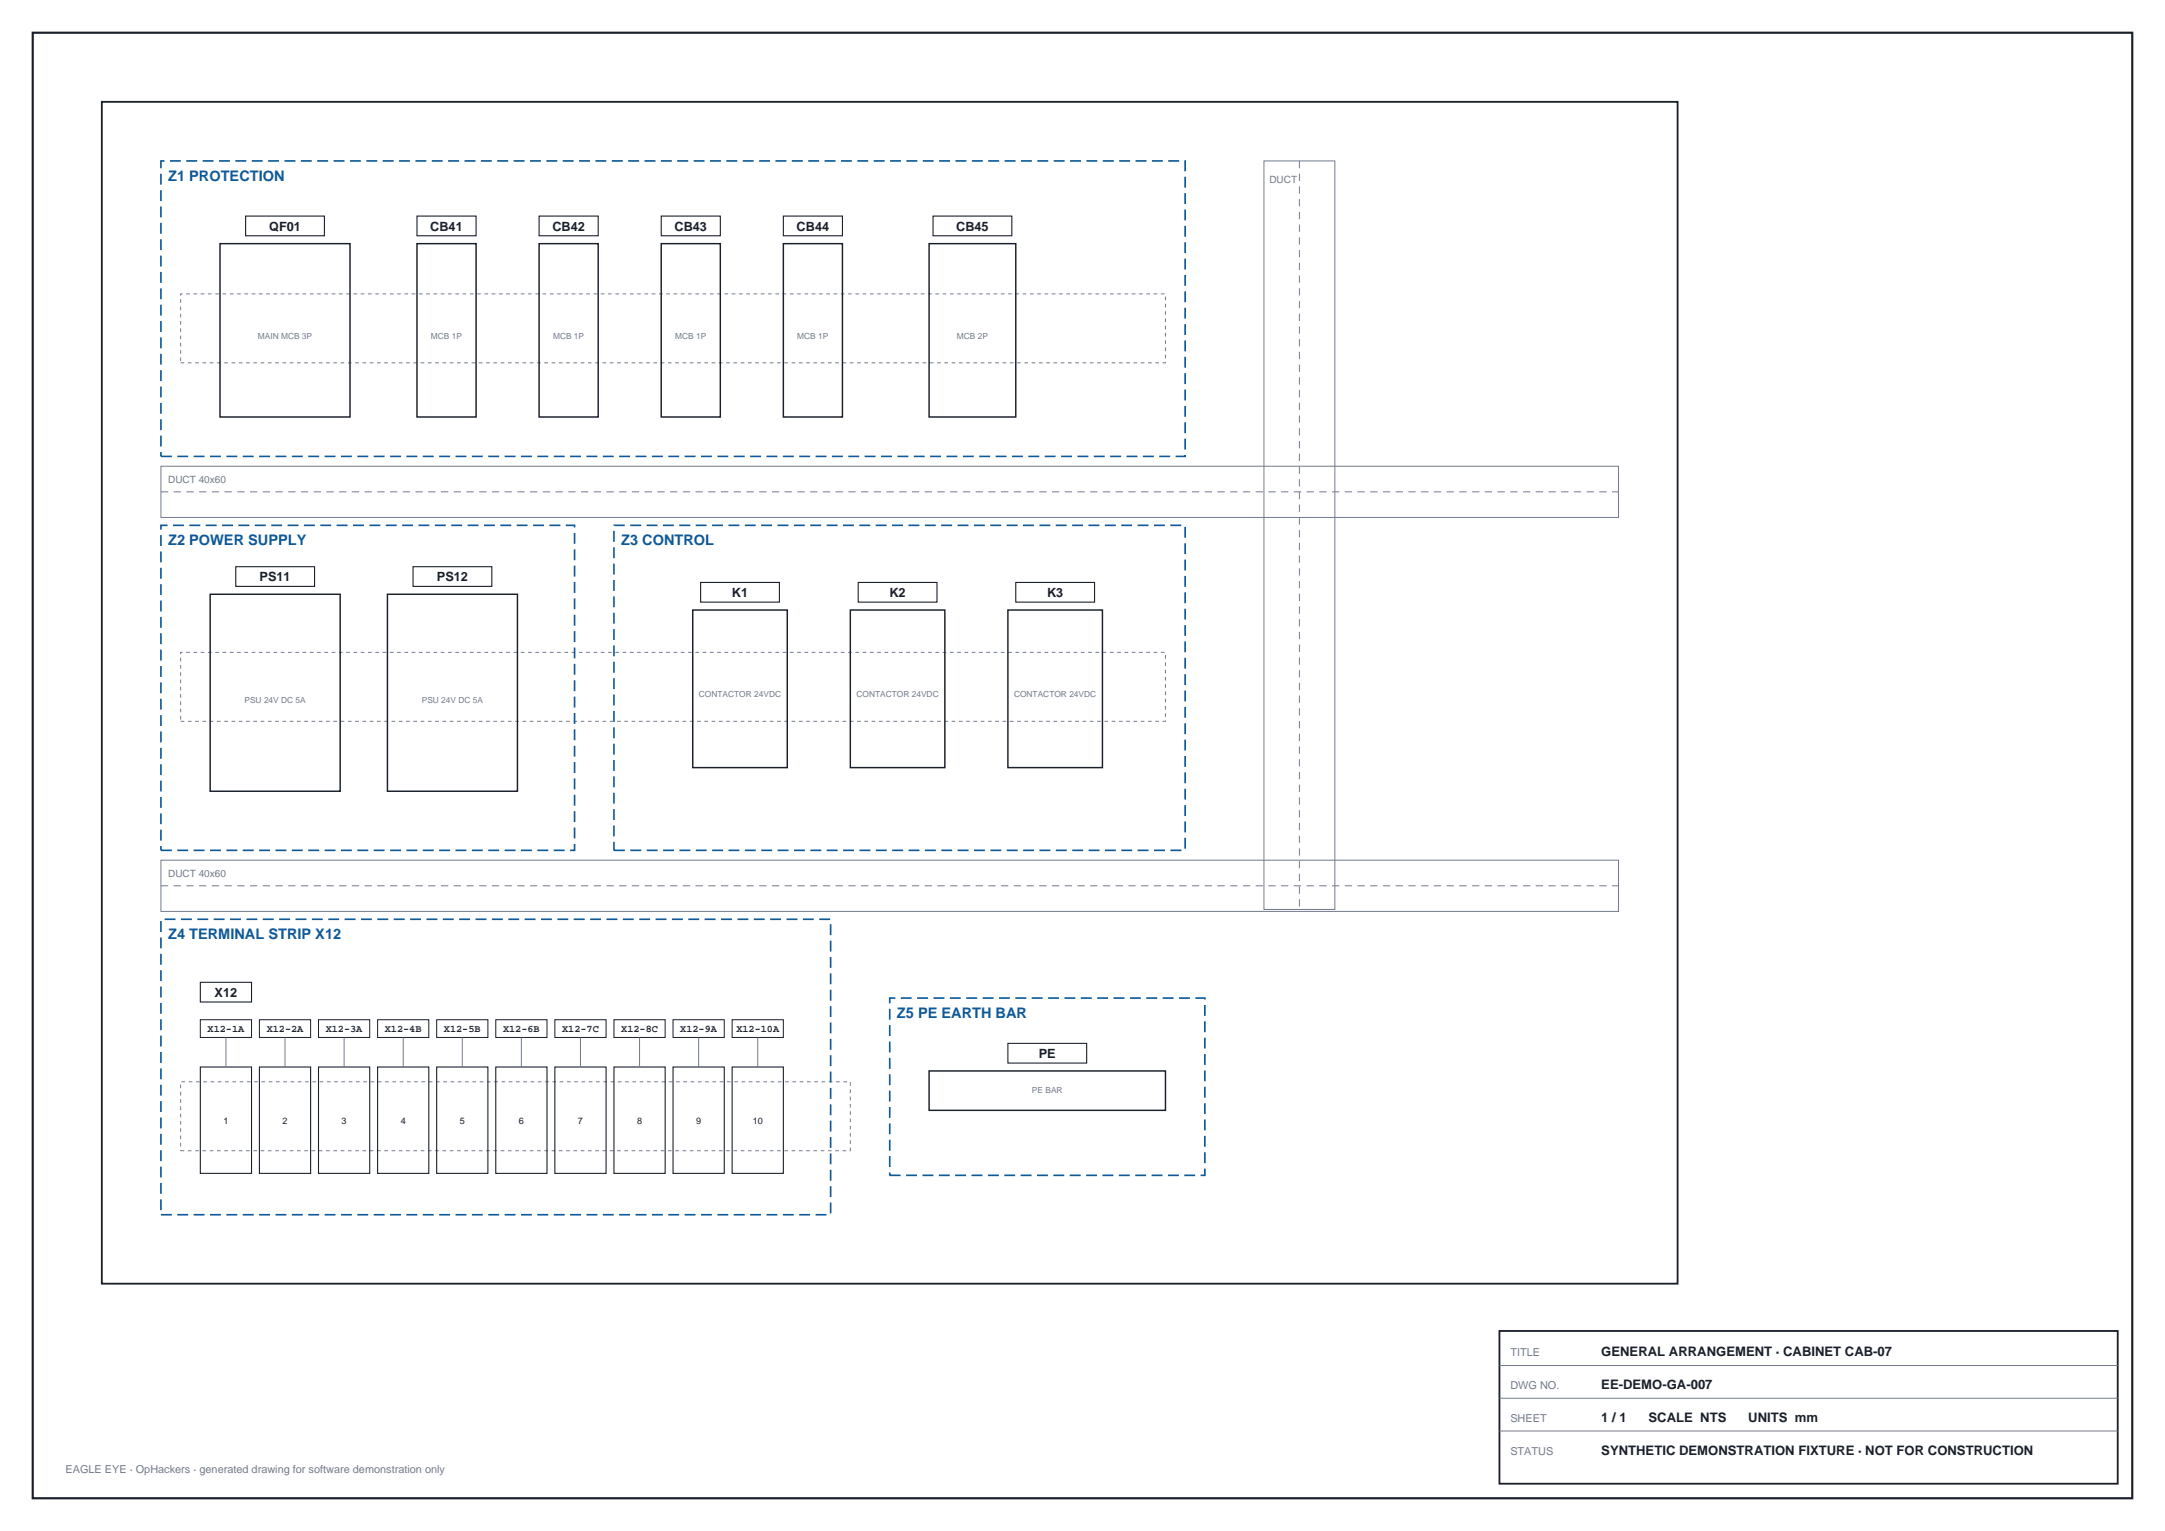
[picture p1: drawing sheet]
<svg xmlns="http://www.w3.org/2000/svg" width="420mm" height="297mm" viewBox="0 0 420 297" stroke-linecap="round" stroke-linejoin="round" font-family="sans-serif">
<defs><g id="words">
<g font-size="2.8" fill="#0d5999">
<text x="32.6" y="35.1">Z1 PROTECTION</text>
<text x="32.6" y="105.8">Z2 POWER SUPPLY</text>
<text x="120.5" y="105.8">Z3 CONTROL</text>
<text x="32.6" y="182.2">Z4 TERMINAL STRIP X12</text>
<text x="174" y="197.5">Z5 PE EARTH BAR</text>
</g>
<g font-size="2.5" fill="#1a1f29">
<text x="52.2" y="44.7">QF01</text>
<text x="83.5" y="44.7">CB41</text>
<text x="107.2" y="44.7">CB42</text>
<text x="130.9" y="44.7">CB43</text>
<text x="154.5" y="44.7">CB44</text>
<text x="185.5" y="44.7">CB45</text>
<text x="50.4" y="112.7">PS11</text>
<text x="84.8" y="112.7">PS12</text>
<text x="142" y="115.8">K1</text>
<text x="172.6" y="115.8">K2</text>
<text x="203.1" y="115.8">K3</text>
<text x="41.6" y="193.4">X12</text>
<text x="201.5" y="205.2">PE</text>
<text x="310.6" y="263.1">GENERAL ARRANGEMENT · CABINET CAB-07</text>
<text x="310.6" y="269.5">EE-DEMO-GA-007</text>
<text x="310.6" y="275.8">1 / 1</text>
<text x="319.8" y="275.8">SCALE NTS</text>
<text x="339.2" y="275.8">UNITS mm</text>
<text x="310.6" y="282.2">SYNTHETIC DEMONSTRATION FIXTURE · NOT FOR CONSTRUCTION</text>
</g>
<g font-size="2.1" fill="#737a8c">
<text x="293" y="263.1">TITLE</text>
<text x="293" y="269.5">DWG NO.</text>
<text x="293" y="275.8">SHEET</text>
<text x="12.7" y="285.7">EAGLE EYE · OpHackers · generated drawing for software demonstration only</text>
<text x="293" y="282.2">STATUS</text>
</g>
<g font-size="2" fill="#1a1f29">
<text x="40.3" y="200.3">X12-1A</text>
<text x="51.7" y="200.3">X12-2A</text>
<text x="63.2" y="200.3">X12-3A</text>
<text x="74.7" y="200.3">X12-4B</text>
<text x="86.1" y="200.3">X12-5B</text>
<text x="97.6" y="200.3">X12-6B</text>
<text x="109.1" y="200.3">X12-7C</text>
<text x="120.5" y="200.3">X12-8C</text>
<text x="132" y="200.3">X12-9A</text>
<text x="142.8" y="200.3">X12-10A</text>
</g>
<g font-size="1.9" fill="#737a8c">
<text x="246.3" y="35.5">DUCT</text>
<text x="32.6" y="93.6">DUCT 40x60</text>
<text x="32.6" y="170">DUCT 40x60</text>
</g>
<g font-size="1.8" fill="#1a1f29">
<text x="43.3" y="218">1</text>
<text x="54.8" y="218">2</text>
<text x="66.3" y="218">3</text>
<text x="77.7" y="218">4</text>
<text x="89.2" y="218">5</text>
<text x="100.7" y="218">6</text>
<text x="112.1" y="218">7</text>
<text x="123.6" y="218">8</text>
<text x="135" y="218">9</text>
<text x="146" y="218">10</text>
</g>
<g font-size="1.6" fill="#737a8c">
<text x="50" y="65.8">MAIN MCB 3P</text>
<text x="83.6" y="65.8">MCB 1P</text>
<text x="107.3" y="65.8">MCB 1P</text>
<text x="131" y="65.8">MCB 1P</text>
<text x="154.7" y="65.8">MCB 1P</text>
<text x="185.6" y="65.8">MCB 2P</text>
<text x="47.4" y="136.3">PSU 24V DC 5A</text>
<text x="81.8" y="136.3">PSU 24V DC 5A</text>
<text x="135.6" y="135.2">CONTACTOR 24VDC</text>
<text x="166.1" y="135.2">CONTACTOR 24VDC</text>
<text x="196.7" y="135.2">CONTACTOR 24VDC</text>
<text x="200.2" y="212">PE BAR</text>
</g>
</g></defs>
<path d="M6.3 6.3h407.3v284.4h-407.3z" fill="none" stroke="#1a1f29" stroke-width=".42"/>
<path d="M19.8 19.8h305.6v229.2h-305.6zM290.9 258.2h119.9v29.6h-119.9z" fill="none" stroke="#1a1f29" stroke-width=".35"/>
<path d="M35 57h191.1v13.4h-191.1zM35 126.6h191.1v13.3h-191.1zM35 209.9h130v13.3h-130z" fill="none" stroke="#737a8c" stroke-width=".19" stroke-dasharray=".7 .7" stroke-linecap="butt"/>
<g fill="none" stroke="#737a8c" stroke-width=".19">
<path d="M245.2 31.2h13.8v145.2h-13.8zM31.2 90.4h282.8v10h-282.8zM31.2 166.9h282.8v9.9h-282.8zM43.8 201.3v5.7M55.3 201.3v5.7M66.8 201.3v5.7M78.2 201.3v5.7M89.7 201.3v5.7M101.1 201.3v5.7M112.6 201.3v5.7M124.1 201.3v5.7M135.5 201.3v5.7"/>
<path d="M147 201.3v5.7M290.9 264.9h119.9M290.9 271.2h119.9M290.9 277.6h119.9"/>
</g>
<path d="M252.1 31.2v145.2M31.2 95.4h282.8M31.2 171.8h282.8" fill="none" stroke="#737a8c" stroke-width=".19" stroke-dasharray="1.4 1.1" stroke-linecap="butt"/>
<path d="M31.2 31.2h198.7v57.3h-198.7zM31.2 101.9h80.3v63.1h-80.3zM119.1 101.9h110.8v63.1h-110.8zM31.2 178.3h129.9v57.3h-129.9zM172.6 193.6h61.1v34.4h-61.1z" fill="none" stroke="#0d5999" stroke-width=".32" stroke-dasharray="2.1 1.1" stroke-linecap="butt"/>
<path d="M42.7 47.3h25.2v33.6h-25.2zM80.9 47.3h11.5v33.6h-11.5zM104.6 47.3h11.4v33.6h-11.4zM128.3 47.3h11.4v33.6h-11.4zM152 47.3h11.4v33.6h-11.4zM180.2 47.3h16.9v33.6h-16.9zM40.8 115.3h25.2v38.2h-25.2zM75.2 115.3h25.2v38.2h-25.2zM134.4 118.3h18.3v30.6h-18.3zM165 118.3h18.3v30.6h-18.3zM195.5 118.3h18.4v30.6h-18.4zM180.2 207.8h45.9v7.6h-45.9z" fill="none" stroke="#1a1f29" stroke-width=".28"/>
<g fill="none" stroke="#1a1f29" stroke-width=".21">
<path d="M47.6 41.9h15.3v3.8h-15.3zM80.9 41.9h11.5v3.8h-11.5zM104.6 41.9h11.4v3.8h-11.4zM128.3 41.9h11.4v3.8h-11.4zM152 41.9h11.4v3.8h-11.4zM181 41.9h15.3v3.8h-15.3zM45.7 109.9h15.3v3.9h-15.3zM80.1 109.9h15.3v3.9h-15.3zM135.9 113h15.3v3.8h-15.3zM166.5 113h15.3v3.8h-15.3zM197.1 113h15.2v3.8h-15.2zM38.9 190.6h9.9v3.8h-9.9z"/>
<path d="M38.9 207h9.9v20.6h-9.9zM50.3 207h10v20.6h-10zM61.8 207h9.9v20.6h-9.9zM73.3 207h9.9v20.6h-9.9zM84.7 207h9.9v20.6h-9.9zM96.2 207h9.9v20.6h-9.9zM107.6 207h10v20.6h-10zM119.1 207h9.9v20.6h-9.9zM130.6 207h9.9v20.6h-9.9zM142 207h10v20.6h-10zM195.5 202.4h15.3v3.8h-15.3z"/>
</g>
<path d="M38.9 197.8h9.9v3.5h-9.9zM50.3 197.8h10v3.5h-10zM61.8 197.8h9.9v3.5h-9.9zM73.3 197.8h9.9v3.5h-9.9zM84.7 197.8h9.9v3.5h-9.9zM96.2 197.8h9.9v3.5h-9.9zM107.6 197.8h10v3.5h-10zM119.1 197.8h9.9v3.5h-9.9zM130.6 197.8h9.9v3.5h-9.9zM142 197.8h10v3.5h-10z" fill="none" stroke="#1a1f29" stroke-width=".19"/>
<use href="#words"/>
</svg>
